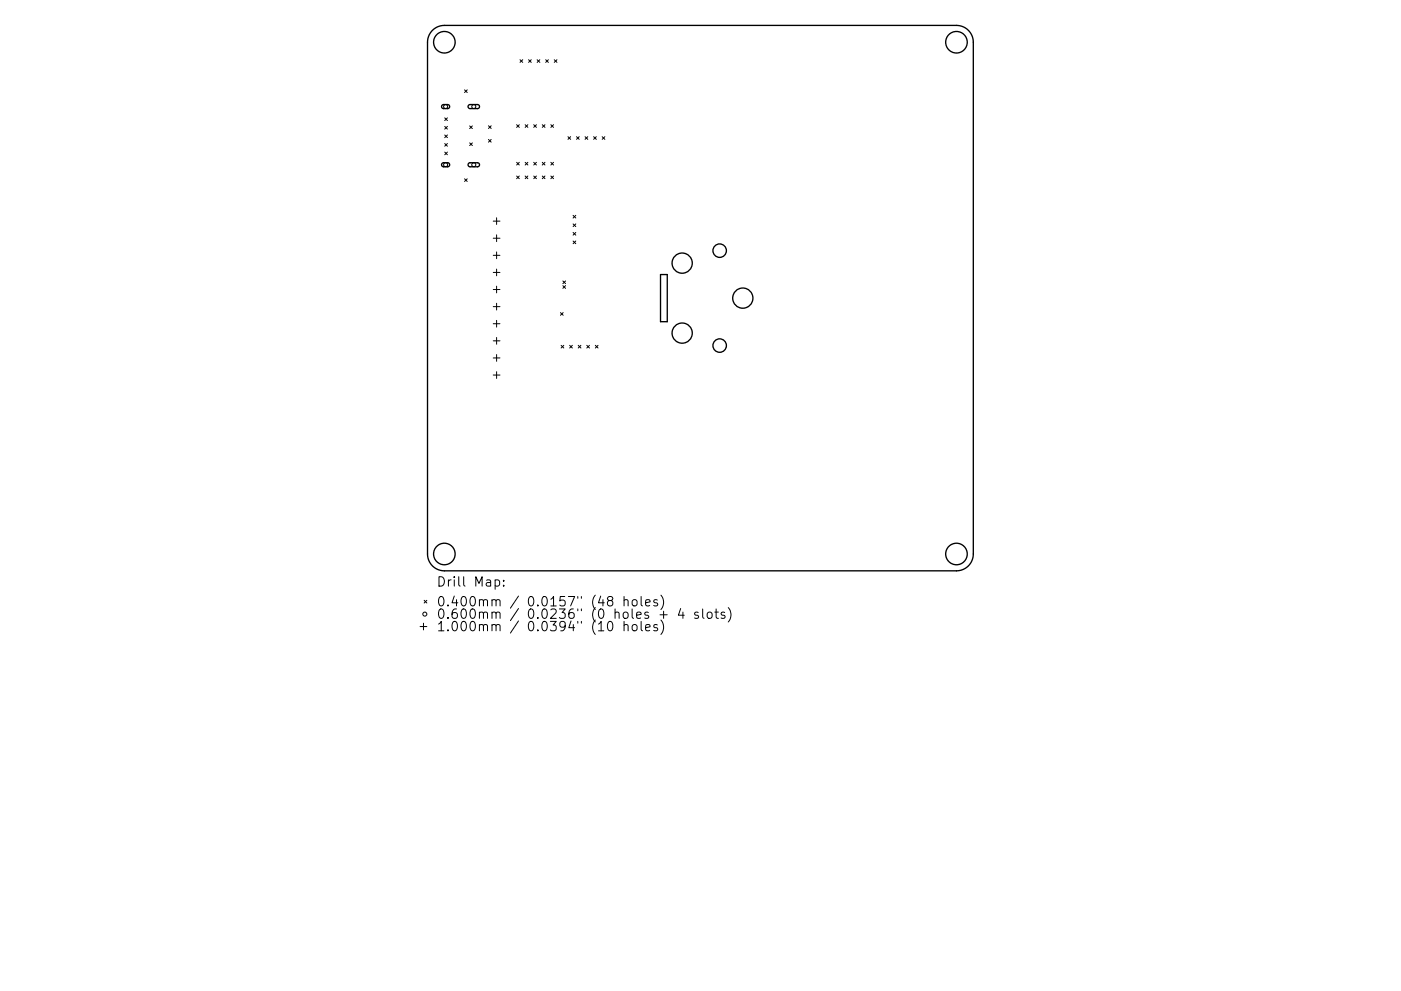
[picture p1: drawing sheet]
<svg xmlns="http://www.w3.org/2000/svg" width="297mm" height="210mm" viewBox="0 0 297 210" stroke-linecap="round" stroke-linejoin="round" font-family="sans-serif">
<defs><g id="words">
<g font-size="2.8">
<text x="92.5" y="124.5">Drill Map:</text>
<text x="92.5" y="128.7">0.400mm / 0.0157&quot; (48 holes)</text>
<text x="92.5" y="131.3">0.600mm / 0.0236&quot; (0 holes + 4 slots)</text>
<text x="92.5" y="133.9">1.000mm / 0.0394&quot; (10 holes)</text>
</g>
</g></defs>
<g fill="none" stroke="#000" stroke-width=".29">
<path d="M91.7 6.4a3.6 3.6 0 0 1 2.5-1h108.6a3.6 3.6 0 0 1 3.6 3.6v108.5a3.6 3.6 0 0 1-3.6 3.6h-108.6a3.6 3.6 0 0 1-3.6-3.6v-108.5a3.6 3.6 0 0 1 1.1-2.6zM93.7 22.3l1.3-.1 .3 .2v.3l-.3 .3h-1.1l-.3-.3zM93.7 34.7l1.3-.2 .3 .2v.4l-.3 .3h-1.1l-.3-.3zM99.4 22.3l.2-.1h1.7l.3 .2 .1 .3-.4 .3h-1.7l-.3-.2zM99.4 34.7l.2-.2h1.7l.3 .2 .1 .3-.4 .4h-1.7l-.3-.3zM140 58.3h1.5v10h-1.5z"/>
<circle cx="94.2" cy="9" r="2.29"/>
<circle cx="202.8" cy="9" r="2.29"/>
<circle cx="144.6" cy="55.8" r="2.14"/>
<circle cx="152.6" cy="53.2" r="1.43"/>
<circle cx="144.6" cy="70.7" r="2.14"/>
<circle cx="152.6" cy="73.3" r="1.43"/>
<circle cx="157.5" cy="63.3" r="2.14"/>
<circle cx="94.2" cy="117.5" r="2.29"/>
<circle cx="202.8" cy="117.5" r="2.29"/>
</g>
<g fill="none" stroke="#000" stroke-width=".21">
<path d="M98.5 19.1l.6 .5M99.1 19.1l-.6 .5M110.3 12.7l.5 .5M110.8 12.7l-.5 .5M112.1 12.7l.5 .5M112.6 12.7l-.5 .5M113.9 12.7l.6 .5M114.5 12.7l-.6 .5M115.7 12.7l.6 .5M116.3 12.7l-.6 .5M117.5 12.7l.6 .5M118.1 12.7l-.6 .5"/>
<path d="M94.3 25l.6 .6M94.3 26.8l.6 .6M94.3 28.6l.6 .6M94.3 30.4l.6 .6M94.3 32.3l.6 .5M94.9 25l-.6 .6M94.9 26.8l-.6 .6M94.9 28.6l-.6 .6M94.9 30.4l-.6 .6M94.9 32.3l-.6 .5M98.5 37.9l.6 .6M99.1 37.9l-.6 .6"/>
<path d="M99.6 30.3l.5 .6M99.6 26.7l.5 .6M100.1 26.7l-.5 .6M100.1 30.3l-.5 .6M103.6 26.7l.5 .6M103.6 29.6l.5 .6M104.1 26.7l-.5 .6M104.1 29.6l-.5 .6M109.5 26.5l.6 .5M109.5 34.4l.6 .6M109.5 37.3l.6 .6M110.1 26.5l-.6 .5"/>
<path d="M110.1 34.4l-.6 .6M110.1 37.3l-.6 .6M111.3 34.4l.6 .6M111.3 37.3l.6 .6M111.3 26.5l.6 .5M111.9 26.5l-.6 .5M111.9 34.4l-.6 .6M111.9 37.3l-.6 .6M113.2 26.5l.5 .5M113.2 34.4l.5 .6M113.2 37.3l.5 .6M113.7 26.5l-.5 .5"/>
<path d="M113.7 34.4l-.5 .6M113.7 37.3l-.5 .6M115 26.5l.5 .5M115 34.4l.5 .6M115 37.3l.5 .6M115.5 26.5l-.5 .5M115.5 34.4l-.5 .6M115.5 37.3l-.5 .6M116.8 37.3l.6 .6M116.8 26.5l.6 .5M116.8 34.4l.6 .6M117.4 26.5l-.6 .5"/>
<path d="M117.4 34.4l-.6 .6M117.4 37.3l-.6 .6M120.4 29l.6 .6M121 29l-.6 .6M122.2 29l.6 .6M122.8 29l-.6 .6M124 29l.6 .6M124.6 29l-.6 .6M125.9 29l.5 .6M126.4 29l-.5 .6M127.7 29l.5 .6M128.2 29l-.5 .6"/>
<path d="M104.6 46.9h1.4M104.6 50.5h1.4M104.6 54.2h1.4M104.6 57.8h1.4M105.3 46.2v1.4M105.3 49.8v1.5M105.3 53.5v1.4M105.3 57.1v1.4M119.3 59.6l.6 .6M119.9 59.6l-.6 .6M121.5 47.5l.6 .6M121.5 49.3l.6 .6"/>
<path d="M121.5 45.7l.6 .6M121.5 51.1l.6 .6M122.1 45.7l-.6 .6M122.1 47.5l-.6 .6M122.1 49.3l-.6 .6M122.1 51.1l-.6 .6M104.6 61.4h1.4M104.6 65.1h1.4M104.6 68.7h1.4M104.6 72.3h1.4M104.6 75.9h1.4M104.6 79.6h1.4"/>
<path d="M105.3 60.7v1.4M105.3 64.3v1.5M105.3 68v1.4M105.3 71.6v1.4M105.3 75.2v1.5M105.3 78.9v1.4M118.8 66.3l.6 .6M119 73.3l.5 .5M119.3 60.6l.6 .6M119.4 66.3l-.6 .6M119.5 73.3l-.5 .5M119.9 60.6l-.6 .6"/>
<path d="M120.8 73.3l.6 .5M121.4 73.3l-.6 .5M122.6 73.3l.6 .5M123.2 73.3l-.6 .5M124.4 73.3l.6 .5M125 73.3l-.6 .5M126.2 73.3l.6 .5M126.8 73.3l-.6 .5M89.1 132.9h1.4M89.8 132.2v1.4M89.9 127.4l.6 .5M90.5 127.4l-.6 .5"/>
<path d="M105 123.1l.6-.1 .3 .4v.6l-.2 .3h-.7M106.8 124.2v.2M106.8 123.1v.2M129 132l.5-.2a1.25 1.25 0 0 1 0 2l-.4-.1-.2-.2-.1-.9zM129.2 127.4l-.4-.4 .1-.3 .3-.1 .5 .1 .2 .2-.1 .3-.8 .3-.2 .3v.4l.4 .4h.4l.3-.4v-.4l-.3-.4M132.3 127.4l.3-.2 .5 .1 .1 1.3M132.3 132.7a.5 .5 0 0 1 .9 .1v1M132.3 126.6v2M132.3 131.8v2M134.1 132.7a.54 .54 0 0 1 .6-.2 .54 .54 0 0 1 .4 .4v.6a.54 .54 0 0 1-.5 .4 .54 .54 0 0 1-.6-.4zM134.2 127.3l.2-.1a.54 .54 0 0 1 .7 .4v.6a.54 .54 0 0 1-.5 .4 .54 .54 0 0 1-.6-.4v-.6zM135.9 126.6v1.7l.3 .3"/>
<path d="M135.9 131.8v1.8l.3 .2M136.9 127.9l.9-.2-.1-.4-.5-.1-.3 .3 .1 1h.7M136.9 133.2l.9-.2-.1-.4-.5-.1-.3 .3 .1 .9h.7M139.4 127.3l-.5-.1-.3 .3 .1 .3 .7 .2v.5h-.8M139.4 132.6l-.5-.1-.3 .3 .1 .3 .7 .2v.4h-.8M139.9 130.4h1.6M140.1 126.3a2.29 2.29 0 0 1 0 3M140.1 131.6a2.29 2.29 0 0 1 0 3M140.7 129.7v1.5M144.3 129.1l-.5 1.4h1.3M144.8 129.9v1.3M148 130l-.4-.1-.3 .2 .1 .3 .6 .2v.5h-.7"/>
<path d="M149 129.2v1.7l.3 .3M150.1 130a.54 .54 0 0 1 .9 .2v.6a.54 .54 0 0 1-.5 .4 .54 .54 0 0 1-.6-.4v-.6zM151.6 129.9h.7M151.8 129.2v1.7l.1 .2 .4 .1M153.6 130l-.4-.1-.3 .2 .1 .3 .6 .2v.5h-.7M154.4 128.9a2.29 2.29 0 0 1 0 3.1"/>
<circle cx="94.5" cy="22.6" r=".43"/>
<circle cx="94.5" cy="35" r=".43"/>
<circle cx="100.5" cy="22.6" r=".43"/>
<circle cx="100.5" cy="35" r=".43"/>
<circle cx="90.1" cy="130.3" r=".43"/>
</g>
<use href="#words"/>
</svg>
